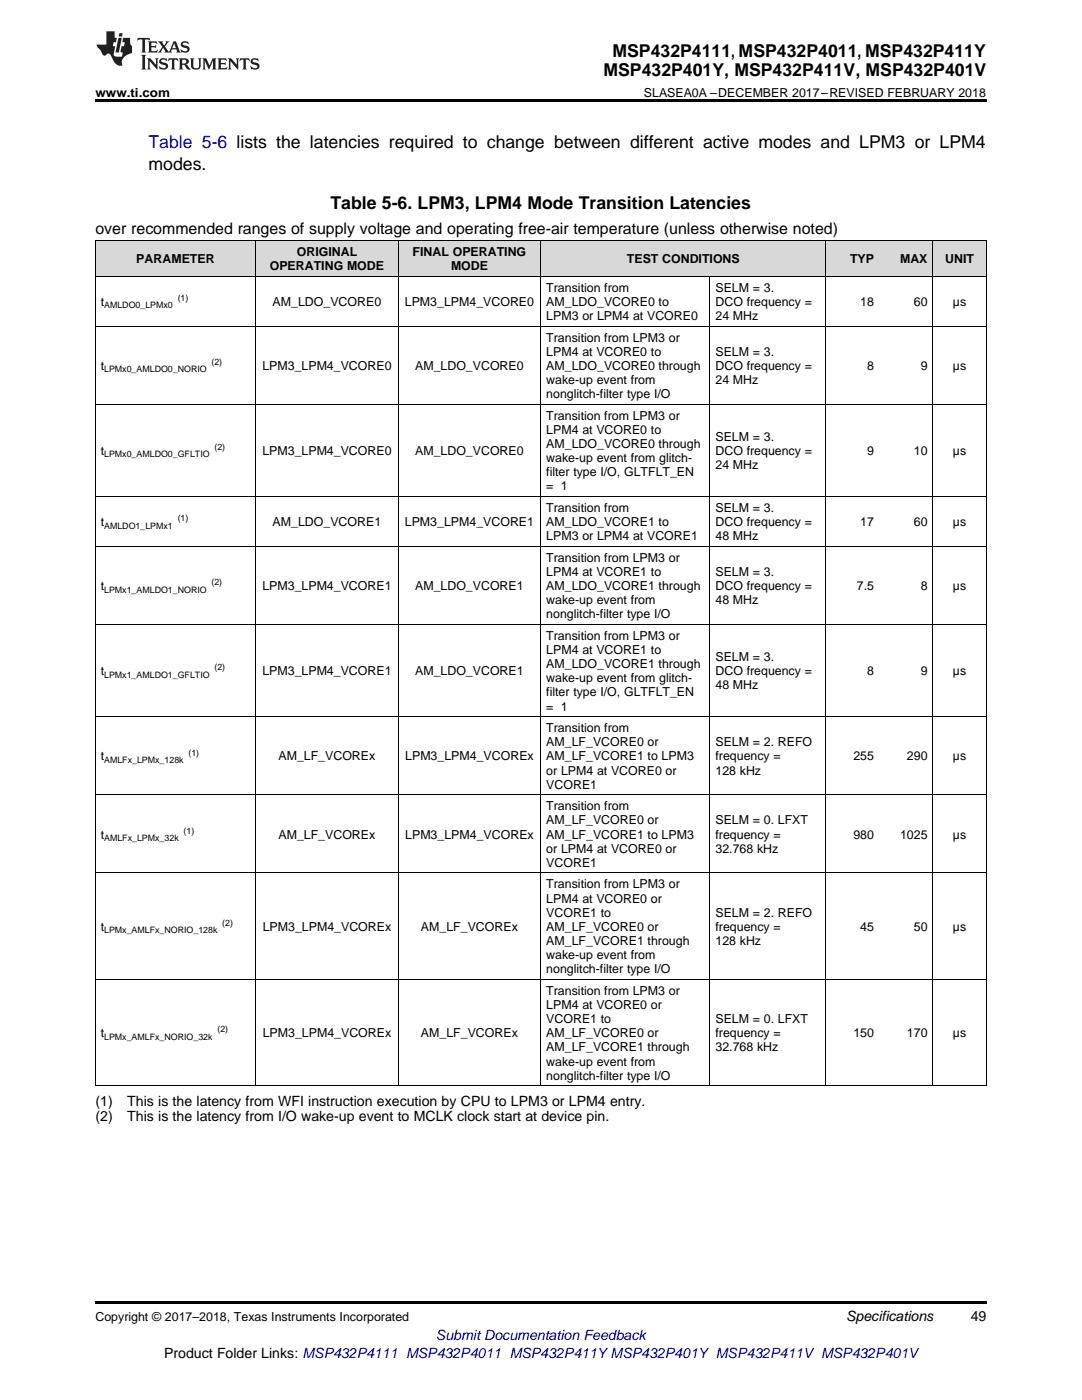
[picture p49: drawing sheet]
<svg xmlns="http://www.w3.org/2000/svg" width="216mm" height="279mm" viewBox="0 0 216 279" stroke-linecap="round" stroke-linejoin="round" font-family="sans-serif">
<defs><g id="words">
<g font-size="3.5">
<text x="122.2" y="11.3">MSP432P4111, MSP432P4011, MSP432P411Y</text>
<text x="120.4" y="15.2">MSP432P401Y, MSP432P411V, MSP432P401V</text>
<text x="29.6" y="33.9">modes.</text>
<text x="65.9" y="41.6">Table 5-6. LPM3, LPM4 Mode Transition Latencies</text>
</g>
<text font-size="3.5" fill="#00f" x="29.6" y="29.6">Table 5-6 lists the latencies required to change between different active modes and LPM3 or LPM4</text>
<text font-size="3.2" x="19" y="46.8">over recommended ranges of supply voltage and operating free-air temperature (unless otherwise noted)</text>
<g font-size="2.8">
<text x="19" y="220.6">(1)</text>
<text x="25.4" y="220.6">This is the latency from WFI instruction execution by CPU to LPM3 or LPM4 entry.</text>
<text x="19" y="223.8">(2)</text>
<text x="25.4" y="223.8">This is the latency from I/O wake-up event to MCLK clock start at device pin.</text>
<text x="168.8" y="263.6">Specifications</text>
<text x="193.7" y="263.6">49</text>
<text x="32.7" y="270.9">Product Folder Links: MSP432P4111 MSP432P4011 MSP432P411YMSP432P401Y MSP432P411V MSP432P401V</text>
</g>
<text font-size="2.8" fill="#00f" x="87" y="267.4">Submit Documentation Feedback</text>
<g font-size="2.5">
<text x="19" y="19.3">www.ti.com</text>
<text x="128.5" y="19.3">SLASEA0A –DECEMBER 2017–REVISED FEBRUARY 2018</text>
<text x="27.2" y="52.5">PARAMETER</text>
<text x="53.8" y="53.9">OPERATING MODE</text>
<text x="59.2" y="51.1">ORIGINAL</text>
<text x="82.3" y="51.1">FINAL OPERATING</text>
<text x="90" y="53.9">MODE</text>
<text x="125.1" y="52.5">TEST CONDITIONS</text>
<text x="169.6" y="52.5">TYP</text>
<text x="179.6" y="52.5">MAX</text>
<text x="188.6" y="52.5">UNIT</text>
<text x="109" y="58.2">Transition from</text>
<text x="142.8" y="58.2">SELM = 3.</text>
<text x="20.1" y="61">t</text>
<text x="54.4" y="61">AM_LDO_VCORE0</text>
<text x="80.8" y="61">LPM3_LPM4_VCORE0</text>
<text x="109" y="61">AM_LDO_VCORE0 to</text>
<text x="109" y="63.9">LPM3 or LPM4 at VCORE0</text>
<text x="142.8" y="61">DCO frequency =</text>
<text x="142.8" y="63.9">24 MHz</text>
<text x="171.7" y="61">18</text>
<text x="182.4" y="61">60</text>
<text x="190.1" y="61">µs</text>
<text x="109" y="68.2">Transition from LPM3 or</text>
<text x="109" y="71">LPM4 at VCORE0 to</text>
<text x="142.8" y="71">SELM = 3.</text>
<text x="20.1" y="73.8">t</text>
<text x="52.4" y="73.8">LPM3_LPM4_VCORE0</text>
<text x="82.8" y="73.8">AM_LDO_VCORE0</text>
<text x="109" y="73.8">AM_LDO_VCORE0 through</text>
<text x="109" y="76.6">wake-up event from</text>
<text x="142.8" y="73.8">DCO frequency =</text>
<text x="142.8" y="76.6">24 MHz</text>
<text x="173" y="73.8">8</text>
<text x="183.7" y="73.8">9</text>
<text x="190.1" y="73.8">µs</text>
<text x="109" y="79.4">nonglitch-filter type I/O</text>
<text x="109" y="83.7">Transition from LPM3 or</text>
<text x="109" y="86.6">LPM4 at VCORE0 to</text>
<text x="109" y="89.4">AM_LDO_VCORE0 through</text>
<text x="142.8" y="88">SELM = 3.</text>
<text x="20.1" y="90.8">t</text>
<text x="52.4" y="90.8">LPM3_LPM4_VCORE0</text>
<text x="82.8" y="90.8">AM_LDO_VCORE0</text>
<text x="109" y="92.2">wake-up event from glitch-</text>
<text x="109" y="95">filter type I/O, GLTFLT_EN</text>
<text x="142.8" y="90.8">DCO frequency =</text>
<text x="142.8" y="93.6">24 MHz</text>
<text x="173" y="90.8">9</text>
<text x="182.4" y="90.8">10</text>
<text x="190.1" y="90.8">µs</text>
<text x="109" y="97.9">= 1</text>
<text x="20.1" y="105">t</text>
<text x="54.4" y="105">AM_LDO_VCORE1</text>
<text x="80.8" y="105">LPM3_LPM4_VCORE1</text>
<text x="109" y="102.2">Transition from</text>
<text x="109" y="105">AM_LDO_VCORE1 to</text>
<text x="109" y="107.8">LPM3 or LPM4 at VCORE1</text>
<text x="142.8" y="102.2">SELM = 3.</text>
<text x="142.8" y="105">DCO frequency =</text>
<text x="142.8" y="107.8">48 MHz</text>
<text x="171.7" y="105">17</text>
<text x="182.4" y="105">60</text>
<text x="190.1" y="105">µs</text>
<text x="109" y="112.1">Transition from LPM3 or</text>
<text x="20.1" y="117.8">t</text>
<text x="52.4" y="117.8">LPM3_LPM4_VCORE1</text>
<text x="82.8" y="117.8">AM_LDO_VCORE1</text>
<text x="109" y="114.9">LPM4 at VCORE1 to</text>
<text x="109" y="117.8">AM_LDO_VCORE1 through</text>
<text x="142.8" y="114.9">SELM = 3.</text>
<text x="142.8" y="117.8">DCO frequency =</text>
<text x="171" y="117.8">7.5</text>
<text x="183.7" y="117.8">8</text>
<text x="190.1" y="117.8">µs</text>
<text x="109" y="120.6">wake-up event from</text>
<text x="109" y="123.4">nonglitch-filter type I/O</text>
<text x="142.8" y="120.6">48 MHz</text>
<text x="109" y="127.7">Transition from LPM3 or</text>
<text x="109" y="130.5">LPM4 at VCORE1 to</text>
<text x="142.8" y="131.9">SELM = 3.</text>
<text x="20.1" y="134.8">t</text>
<text x="52.4" y="134.8">LPM3_LPM4_VCORE1</text>
<text x="82.8" y="134.8">AM_LDO_VCORE1</text>
<text x="109" y="133.3">AM_LDO_VCORE1 through</text>
<text x="109" y="136.2">wake-up event from glitch-</text>
<text x="142.8" y="134.8">DCO frequency =</text>
<text x="142.8" y="137.6">48 MHz</text>
<text x="173" y="134.8">8</text>
<text x="183.7" y="134.8">9</text>
<text x="190.1" y="134.8">µs</text>
<text x="109" y="139">filter type I/O, GLTFLT_EN</text>
<text x="109" y="141.8">= 1</text>
<text x="109" y="146.1">Transition from</text>
<text x="109" y="148.9">AM_LF_VCORE0 or</text>
<text x="142.8" y="148.9">SELM = 2. REFO</text>
<text x="20.1" y="151.8">t</text>
<text x="55.6" y="151.8">AM_LF_VCOREx</text>
<text x="80.9" y="151.8">LPM3_LPM4_VCOREx</text>
<text x="109" y="151.8">AM_LF_VCORE1 to LPM3</text>
<text x="109" y="154.6">or LPM4 at VCORE0 or</text>
<text x="142.8" y="151.8">frequency =</text>
<text x="142.8" y="154.6">128 kHz</text>
<text x="170.3" y="151.8">255</text>
<text x="181" y="151.8">290</text>
<text x="190.1" y="151.8">µs</text>
<text x="109" y="157.4">VCORE1</text>
<text x="109" y="161.7">Transition from</text>
<text x="20.1" y="167.4">t</text>
<text x="55.6" y="167.4">AM_LF_VCOREx</text>
<text x="80.9" y="167.4">LPM3_LPM4_VCOREx</text>
<text x="109" y="164.5">AM_LF_VCORE0 or</text>
<text x="109" y="167.4">AM_LF_VCORE1 to LPM3</text>
<text x="142.8" y="164.5">SELM = 0. LFXT</text>
<text x="142.8" y="167.4">frequency =</text>
<text x="170.3" y="167.4">980</text>
<text x="179.6" y="167.4">1025</text>
<text x="190.1" y="167.4">µs</text>
<text x="109" y="170.2">or LPM4 at VCORE0 or</text>
<text x="109" y="173">VCORE1</text>
<text x="142.8" y="170.2">32.768 kHz</text>
<text x="109" y="177.3">Transition from LPM3 or</text>
<text x="20.1" y="185.8">t</text>
<text x="52.4" y="185.8">LPM3_LPM4_VCOREx</text>
<text x="84" y="185.8">AM_LF_VCOREx</text>
<text x="109" y="180.1">LPM4 at VCORE0 or</text>
<text x="109" y="183">VCORE1 to</text>
<text x="109" y="185.8">AM_LF_VCORE0 or</text>
<text x="142.8" y="183">SELM = 2. REFO</text>
<text x="142.8" y="185.8">frequency =</text>
<text x="171.7" y="185.8">45</text>
<text x="182.4" y="185.8">50</text>
<text x="190.1" y="185.8">µs</text>
<text x="109" y="188.6">AM_LF_VCORE1 through</text>
<text x="109" y="191.4">wake-up event from</text>
<text x="142.8" y="188.6">128 kHz</text>
<text x="109" y="194.2">nonglitch-filter type I/O</text>
<text x="109" y="198.5">Transition from LPM3 or</text>
<text x="109" y="201.4">LPM4 at VCORE0 or</text>
<text x="20.1" y="207">t</text>
<text x="52.4" y="207">LPM3_LPM4_VCOREx</text>
<text x="84" y="207">AM_LF_VCOREx</text>
<text x="109" y="204.2">VCORE1 to</text>
<text x="109" y="207">AM_LF_VCORE0 or</text>
<text x="109" y="209.8">AM_LF_VCORE1 through</text>
<text x="142.8" y="204.2">SELM = 0. LFXT</text>
<text x="142.8" y="207">frequency =</text>
<text x="142.8" y="209.8">32.768 kHz</text>
<text x="170.3" y="207">150</text>
<text x="181" y="207">170</text>
<text x="190.1" y="207">µs</text>
<text x="109" y="212.7">wake-up event from</text>
<text x="109" y="215.5">nonglitch-filter type I/O</text>
<text x="19" y="263.6">Copyright © 2017–2018, Texas Instruments Incorporated</text>
</g>
<g font-size="1.8">
<text x="20.8" y="61.5">AMLDO0_LPMx0</text>
<text x="35.5" y="60">(1)</text>
<text x="20.8" y="74.3">LPMx0_AMLDO0_NORIO</text>
<text x="42.2" y="72.8">(2)</text>
<text x="42.8" y="89.8">(2)</text>
<text x="20.8" y="91.3">LPMx0_AMLDO0_GFLTIO</text>
<text x="20.8" y="105.5">AMLDO1_LPMx1</text>
<text x="35.5" y="104">(1)</text>
<text x="20.8" y="118.3">LPMx1_AMLDO1_NORIO</text>
<text x="42.2" y="116.8">(2)</text>
<text x="20.8" y="135.3">LPMx1_AMLDO1_GFLTIO</text>
<text x="42.8" y="133.8">(2)</text>
<text x="20.8" y="152.3">AMLFx_LPMx_128k</text>
<text x="37.6" y="150.8">(1)</text>
<text x="20.8" y="167.9">AMLFx_LPMx_32k</text>
<text x="36.6" y="166.4">(1)</text>
<text x="44.3" y="184.8">(2)</text>
<text x="20.8" y="186.3">LPMx_AMLFx_NORIO_128k</text>
<text x="20.8" y="207.5">LPMx_AMLFx_NORIO_32k</text>
<text x="43.4" y="206">(2)</text>
</g>
</g></defs>
<g fill="#d8d8d8">
<path d="M19 48h32v7.2h-32z"/>
<path d="M51 48h28.5v7.2h-28.5z"/>
<path d="M79.5 48h28.4v7.2h-28.4z"/>
<path d="M107.9 48h33.8v7.2h-33.8z"/>
<path d="M141.7 48h23.1v7.2h-23.1z"/>
<path d="M164.8 48h10.7v7.2h-10.7z"/>
<path d="M175.5 48h10.7v7.2h-10.7z"/>
<path d="M186.2 48h10.6v7.2h-10.6z"/>
</g>
<path d="M19 19.9h177.8v.5h-177.8zM19 259.7h177.8v.5h-177.8z" fill="#000"/>
<g fill="none" stroke="#000" stroke-width=".2">
<path d="M19 55.1h177.8M19 48h177.8M19.1 48v168.7M51 48v168.7M79.4 48v168.7M107.9 48v168.7M141.7 55.2v161.5M164.8 48v168.7M186.1 48v168.7M196.8 48v168.7M19 65.1h177.8M19 99.1h177.8"/>
<path d="M19 80.7h177.8M19 109h177.8M19 124.6h177.8M19 158.6h177.8M19 143h177.8M19 174.2h177.8M19 195.5h177.8M19 216.7h177.8"/>
</g>
<g fill="#231f20">
<path d="M27.5 7.6l-.1 .5 .4-.2h.6v.1v2.1l-.2 .4h1l-.3-.4v-2.1l.1-.1h.5l.5 .2-.2-.5zM29.5 8.3l.2 .3v1.5l-.2 .4h1.8l.2-.6a1.04 1.04 0 0 1-1.3 .2v-.7h.6l.3 .2v-.6l-.3 .2h-.6v-.6l.8-.1 .4 .3-.2-.5zM31.5 8.3l.9 1.1-.9 1.1h.8l-.2-.2 .5-.7 .4 .7-.2 .2h1.5l-.1-.2 .1-.4h.9l.1 .4-.2 .2h1l-.3-.3-.7-1.9h-.5l-.9 2-.8-1 .9-1h-.8l.1 .3-.3 .5-.4-.6 .2-.2zM34.7 8.6l.4 1h-.7zM36.3 8.4a.63 .63 0 0 0-.2 .7 .63 .63 0 0 0 .6 .4l.6 .2 .1 .2a.75 .75 0 0 1-.7 .4 .75 .75 0 0 1-.6-.5l.1 .7 .1-.1a1.11 1.11 0 0 0 1.5-.6 1.13 1.13 0 0 0-1.2-.8l-.1-.4a1.04 1.04 0 0 1 1.2 .2l-.2-.5-.1 .1-.5-.2zM28.2 10.9l.2 .4v2.2l-.2 .4h1l-.3-.4v-2.2l.3-.4zM29.3 11.6l.3 .4v1.5l-.3 .4h.8l-.2-.4v-1.3l1.5 1.7v-1.9l.2-.4h-.7l.2 .4v.9l-1.1-1.3zM32 11.8a.62 .62 0 0 0-.2 .7 .62 .62 0 0 0 .6 .4l.6 .1 .1 .3a.76 .76 0 0 1-.7 .3 .76 .76 0 0 1-.6-.4l.1 .7 .1-.1a1.11 1.11 0 0 0 1.5-.6 1.13 1.13 0 0 0-1.2-.8l-.1-.4a1.04 1.04 0 0 1 1.2 .2l-.2-.6-.1 .1-.5-.1zM33.7 11.6l-.2 .6a.61 .61 0 0 1 .8-.3v1.6l-.2 .4h.9l-.2-.4v-1.6a.63 .63 0 0 1 .8 .3l-.2-.6zM35.6 11.6l.3 .4v1.5l-.3 .4h1l-.2-.2v-.8l.5 .2a.76 .76 0 0 0 1.2 .7l-1-1a.58 .58 0 0 0 .6-.5 .58 .58 0 0 0-.5-.6zM36.4 11.9h.1a.45 .45 0 0 1 .5 .1 .45 .45 0 0 1 .1 .5l-.7 .2zM37.9 11.6l.2 .2a2.17 2.17 0 0 0 .3 1.9 .99 .99 0 0 0 1.6-.6v-1.1l.2-.4h-.7l.2 .2a1.92 1.92 0 0 1-.2 1.8 .6 .6 0 0 1-.9-.5v-1.1l.2-.4zM40.4 11.6l.2 .4v1.5l-.2 .4h.7l-.2-.4v-1.4l.8 1.8 .8-1.8v1.4l-.2 .4h.9l-.2-.4v-1.5l.2-.4h-.8l-.6 1.5-.6-1.5zM43.4 11.6l.2 .4v1.5l-.2 .4h1.8l.2-.6a1.04 1.04 0 0 1-1.3 .1v-.6h.5l.4 .2v-.6l-.4 .2h-.5v-.7h.8l.3 .3-.1-.6zM45.5 11.6l.2 .4v1.5l-.2 .4h.7l-.2-.4v-1.3l1.5 1.7v-1.9l.2-.4h-.7l.2 .4v.9l-1.1-1.3zM47.9 11.6l-.1 .6a.61 .61 0 0 1 .8-.3v1.6l-.3 .4h1l-.3-.4 .1-1.6a.63 .63 0 0 1 .7 .3l-.1-.6zM50.2 11.8a.62 .62 0 0 0-.2 .7 .62 .62 0 0 0 .6 .4l.6 .1 .2 .3a.76 .76 0 0 1-.8 .3 .76 .76 0 0 1-.6-.4l.1 .7 .2-.1a1.11 1.11 0 0 0 1.5-.6 1.13 1.13 0 0 0-1.3-.8l-.1-.4a1.04 1.04 0 0 1 1.2 .2l-.1-.6-.2 .1-.5-.1z"/>
<path d="M21.2 6.3v2.6h-1.9l.1 .4 .7 .9a.91 .91 0 0 0 1 .8 .56 .56 0 0 1 .5-.3 .56 .56 0 0 1 .5 .3l.4 .8a1.53 1.53 0 0 0 1.9 1.2 1.54 1.54 0 0 1 1-2.1l.9-.3v-1.4a1.52 1.52 0 0 1-.3-1.6h-1.4l-.2 .8h.5l-.2 .8h-.4l-.2 1v.2l.4 .1-.2 .8a1.93 1.93 0 0 1-1.6-.3l.3-1.8h-.5l.2-.8h.4l.2-.8h-.4v-1.3zM23.6 7.6l-.6 2.9h.7l.6-2.9zM23.8 6.6l-.1 .7h.6l.2-.7z"/>
</g>
<use href="#words"/>
</svg>
